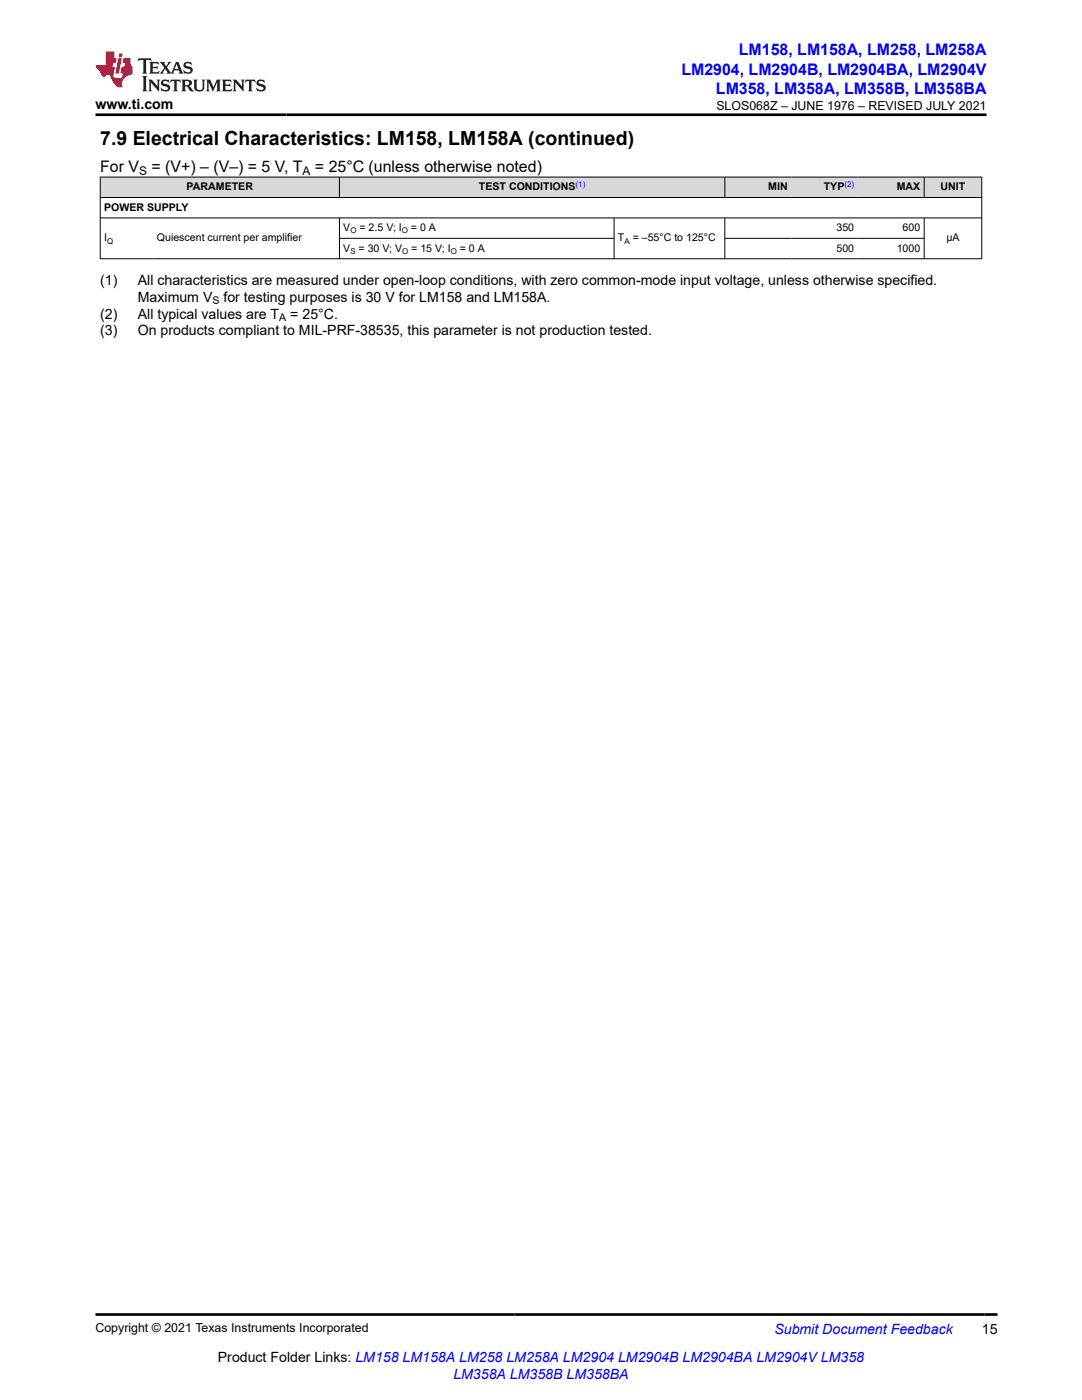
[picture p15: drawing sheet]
<svg xmlns="http://www.w3.org/2000/svg" width="216mm" height="279mm" viewBox="0 0 216 279" stroke-linecap="round" stroke-linejoin="round" font-family="sans-serif">
<defs><g id="words">
<text font-size="3.9" x="20" y="28.8">7.9 Electrical Characteristics: LM158, LM158A (continued)</text>
<g font-size="3.2" fill="#00f">
<text x="147.4" y="11.1">LM158, LM158A, LM258, LM258A</text>
<text x="136" y="14.9">LM2904, LM2904B, LM2904BA, LM2904V</text>
<text x="142.9" y="18.7">LM358, LM358A, LM358B, LM358BA</text>
</g>
<g font-size="3.2">
<text x="20" y="34.3">For V</text>
<text x="30.2" y="34.3">= (V+) – (V–) = 5 V, T</text>
<text x="62.8" y="34.3">= 25°C (unless otherwise noted)</text>
</g>
<g font-size="2.8">
<text x="19" y="21.8">www.ti.com</text>
<text x="20" y="56.8">(1)</text>
<text x="27.5" y="56.8">All characteristics are measured under open-loop conditions, with zero common-mode input voltage, unless otherwise specified.</text>
<text x="20" y="63.6">(2)</text>
<text x="27.5" y="60.2">Maximum V</text>
<text x="27.5" y="63.6">All typical values are T</text>
<text x="44.6" y="60.2">for testing purposes is 30 V for LM158 and LM158A.</text>
<text x="57.9" y="63.6">= 25°C.</text>
<text x="20" y="67">(3)</text>
<text x="27.5" y="67">On products compliant to MIL-PRF-38535, this parameter is not production tested.</text>
<text x="195.9" y="266.1">15</text>
<text x="43.5" y="271.7">Product Folder Links: LM158 LM158A LM258 LM258A LM2904 LM2904B LM2904BA LM2904V LM358</text>
</g>
<g font-size="2.8" fill="#00f">
<text x="154.5" y="266.2">Submit Document Feedback</text>
<text x="90.5" y="275.1">LM358A LM358B LM358BA</text>
</g>
<g font-size="2.5">
<text x="143" y="21.9">SLOS068Z – JUNE 1976 – REVISED JULY 2021</text>
<text x="19" y="265.9">Copyright © 2021 Texas Instruments Incorporated</text>
</g>
<g font-size="2.4">
<text x="27.8" y="34.9">S</text>
<text x="60.4" y="34.9">A</text>
</g>
<g font-size="2.1">
<text x="37.2" y="38">PARAMETER</text>
<text x="95.6" y="38">TEST CONDITIONS</text>
<text x="153.3" y="38">MIN</text>
<text x="164.4" y="38">TYP</text>
<text x="178.9" y="38">MAX</text>
<text x="187.7" y="38">UNIT</text>
<text x="20.8" y="42.1">POWER SUPPLY</text>
<text x="68.5" y="46.1">V</text>
<text x="71.7" y="46.1">= 2.5 V; I</text>
<text x="82" y="46.1">= 0 A</text>
<text x="166.9" y="46.1">350</text>
<text x="180.1" y="46.1">600</text>
<text x="20.8" y="48.2">I</text>
<text x="31.3" y="48.2">Quiescent current per amplifier</text>
<text x="68.5" y="50.2">V</text>
<text x="71.6" y="50.2">= 30 V; V</text>
<text x="82.1" y="50.2">= 15 V; I</text>
<text x="91.8" y="50.2">= 0 A</text>
<text x="123.3" y="48.2">T</text>
<text x="126.2" y="48.2">= –55°C to 125°C</text>
<text x="166.9" y="50.2">500</text>
<text x="178.9" y="50.2">1000</text>
<text x="188.8" y="48.2">µA</text>
<text x="42.4" y="60.7">S</text>
<text x="55.7" y="64.1">A</text>
</g>
<g font-size="1.6" fill="#00f">
<text x="114.9" y="37.3">(1)</text>
<text x="168.5" y="37.3">(2)</text>
</g>
<g font-size="1.6">
<text x="69.9" y="46.6">O</text>
<text x="80.2" y="46.6">O</text>
<text x="21.4" y="48.6">Q</text>
<text x="69.9" y="50.6">S</text>
<text x="80.2" y="50.6">O</text>
<text x="89.9" y="50.6">O</text>
<text x="124.6" y="48.6">A</text>
</g>
</g></defs>
<g fill="#d8d8d8">
<path d="M20 35.3h175.9v4.1h-175.9z" fill-rule="evenodd"/>
<path d="M20.1 35.4h47.6v4h-47.6z" fill-rule="evenodd"/>
<path d="M67.8 35.4h76.8v4h-76.8z" fill-rule="evenodd"/>
<path d="M144.7 35.4h13.2v4h-13.2z" fill-rule="evenodd"/>
<path d="M157.9 35.4h13.3v4h-13.3z" fill-rule="evenodd"/>
<path d="M171.2 35.4h13.1v4h-13.1z" fill-rule="evenodd"/>
<path d="M184.5 35.4h11.3v4h-11.3z" fill-rule="evenodd"/>
</g>
<g fill="none" stroke="#000" stroke-width=".2">
<path d="M19.9 35.3h176.1M19.9 39.4h176.1M20 35.3v16.4M67.7 35.3v4.2M144.6 35.3v4.2M184.4 35.3v4.2M195.9 35.3v16.4M19.9 43.5h176.1M19.9 51.6h176.1M67.7 43.5v8.2M67.7 47.6h54.9M122.5 43.5v8.2"/>
<path d="M144.6 43.5v8.2M144.6 47.6h39.9M184.4 43.5v8.2"/>
</g>
<path d="M27.7 11.6l-.2 .6 .5-.2h.6v.1v2.2l-.2 .4h1l-.2-.4v-2.2v-.1h.5l.5 .2-.1-.6zM29.8 12.4l.2 .3v1.6l-.2 .4h1.9l.1-.6a1.08 1.08 0 0 1-1.3 .2v-.7h.6l.4 .2v-.7l-.4 .2h-.6v-.5l.2-.2a1 1 0 0 1 1 .3l-.1-.5zM31.8 12.4l1 1.1-1 1.2h.9l-.2-.2 .4-.8 .5 .8-.2 .2h1.6l-.2-.2 .1-.5h1l.1 .5-.1 .2h.9l-.2-.4-.8-1.9h-.5l-1 2.1-.8-1.1 .9-1h-.8l.2 .2-.5 .6-.3-.6 .1-.2zM35.2 12.8l.4 1h-.8zM36.8 12.5a.65 .65 0 0 0-.2 .7 .65 .65 0 0 0 .6 .5l.7 .1 .1 .3a.79 .79 0 0 1-.7 .4 .79 .79 0 0 1-.7-.5l.1 .7 .2-.1a.93 .93 0 0 0 1.1 0 .93 .93 0 0 0 .4-.9 1.46 1.46 0 0 0-1.2-.6l-.1-.3a1.09 1.09 0 0 1 1.2 .2l-.2-.6-.1 .1-.6-.2zM28.4 15.2l.2 .4v2.2l-.2 .4h1l-.2-.4v-2.2l.2-.4zM29.6 15.9l.2 .4v1.5l-.2 .4h.8l-.3-.4v-1.3l1.7 1.8v-2l.2-.4h-.8l.2 .2 .1 1.1-1.2-1.3zM32.3 16a.65 .65 0 0 0-.2 .8 .65 .65 0 0 0 .7 .4l.6 .2 .1 .2a.79 .79 0 0 1-.7 .4 .79 .79 0 0 1-.7-.5l.1 .7 .2-.1a.93 .93 0 0 0 1.1 .1 .93 .93 0 0 0 .4-1 1.46 1.46 0 0 0-1.2-.5l-.1-.4a1.09 1.09 0 0 1 1.2 .2l-.2-.6-.1 .1-.6-.1zM34.1 15.9l-.1 .6a.63 .63 0 0 1 .7-.3l.1 1.6-.3 .4h1l-.2-.4v-1.6a.66 .66 0 0 1 .8 .3l-.1-.6zM36.2 15.9l.2 .4v1.5l-.2 .4h.9l-.2-.2v-.7h.5l.1 .2a.79 .79 0 0 0 1.2 .6l-1-.9a.61 .61 0 0 0 .6-.6 .61 .61 0 0 0-.5-.7zM36.9 16.2h.2a.47 .47 0 0 1 .5 .1 .47 .47 0 0 1 .1 .5l-.2 .1-.6 .1zM38.5 15.9l.2 .2a2.27 2.27 0 0 0 .4 2 1.04 1.04 0 0 0 1.7-.7v-1.3l.2-.2h-.8l.2 .4v1.1a.6 .6 0 0 1-.6 .6 .6 .6 0 0 1-.6-.6v-1.1l.3-.4zM41.1 15.9l.2 .4v1.5l-.2 .4h.7l-.2-.4v-1.4l.9 1.9 .8-1.9v1.4l-.2 .4h1l-.3-.4v-1.5l.3-.4h-.8l-.7 1.5-.7-1.5zM44.3 15.9l.2 .4v1.5l-.2 .4h1.9l.1-.6a1.09 1.09 0 0 1-1.3 .2v-.7h.6l.4 .2v-.6l-.4 .2h-.6v-.6l.2-.1a1.01 1.01 0 0 1 1 .3l-.1-.6zM46.4 15.9l.3 .4v1.5l-.3 .4h.8l-.2-.4v-1.3l1.6 1.8v-2l.2-.4h-.7l.2 .2v1.1l-1.2-1.3zM49 15.9l-.1 .6a.63 .63 0 0 1 .8-.3v1.6l-.3 .4h1l-.2-.4v-1.6a.66 .66 0 0 1 .8 .3l-.1-.6zM51.4 16a.65 .65 0 0 0-.2 .8 .65 .65 0 0 0 .6 .4l.6 .2 .2 .2a.79 .79 0 0 1-.8 .4 .79 .79 0 0 1-.6-.5l.1 .7 .2-.1a.93 .93 0 0 0 1 .1 .93 .93 0 0 0 .5-1 1.46 1.46 0 0 0-1.3-.5l-.1-.4a1.09 1.09 0 0 1 1.3 .2l-.2-.6-.2 .1-.5-.1z" fill="#231f20"/>
<path d="M21.1 10.3v2.7h-2.1l.1 .4 .9 1a.95 .95 0 0 0 .9 .9 .59 .59 0 0 1 .6-.4 .59 .59 0 0 1 .5 .3l.4 .8a1.59 1.59 0 0 0 2.1 1.4 1.61 1.61 0 0 1 1-2.3l1-.3-.1-1.5a1.59 1.59 0 0 1-.4-1.7h-1.4l-.2 .9h.5l-.1 .9h-.5l-.2 .9v.3l.4 .1-.2 .9h-.6a.73 .73 0 0 1-1.1-.7l.3-1.5h-.5l.2-.9h.5l.2-.9h-.5v-1.3zM23.6 11.6l-.6 3.1h.7l.6-3.1zM23.8 10.7l-.1 .6h.7l.1-.6z" fill="#ed1c24"/>
<path d="M19 22.9h177.8M19.1 262.3h179.9" fill="none" stroke="#000" stroke-width=".53"/>
<use href="#words"/>
</svg>
